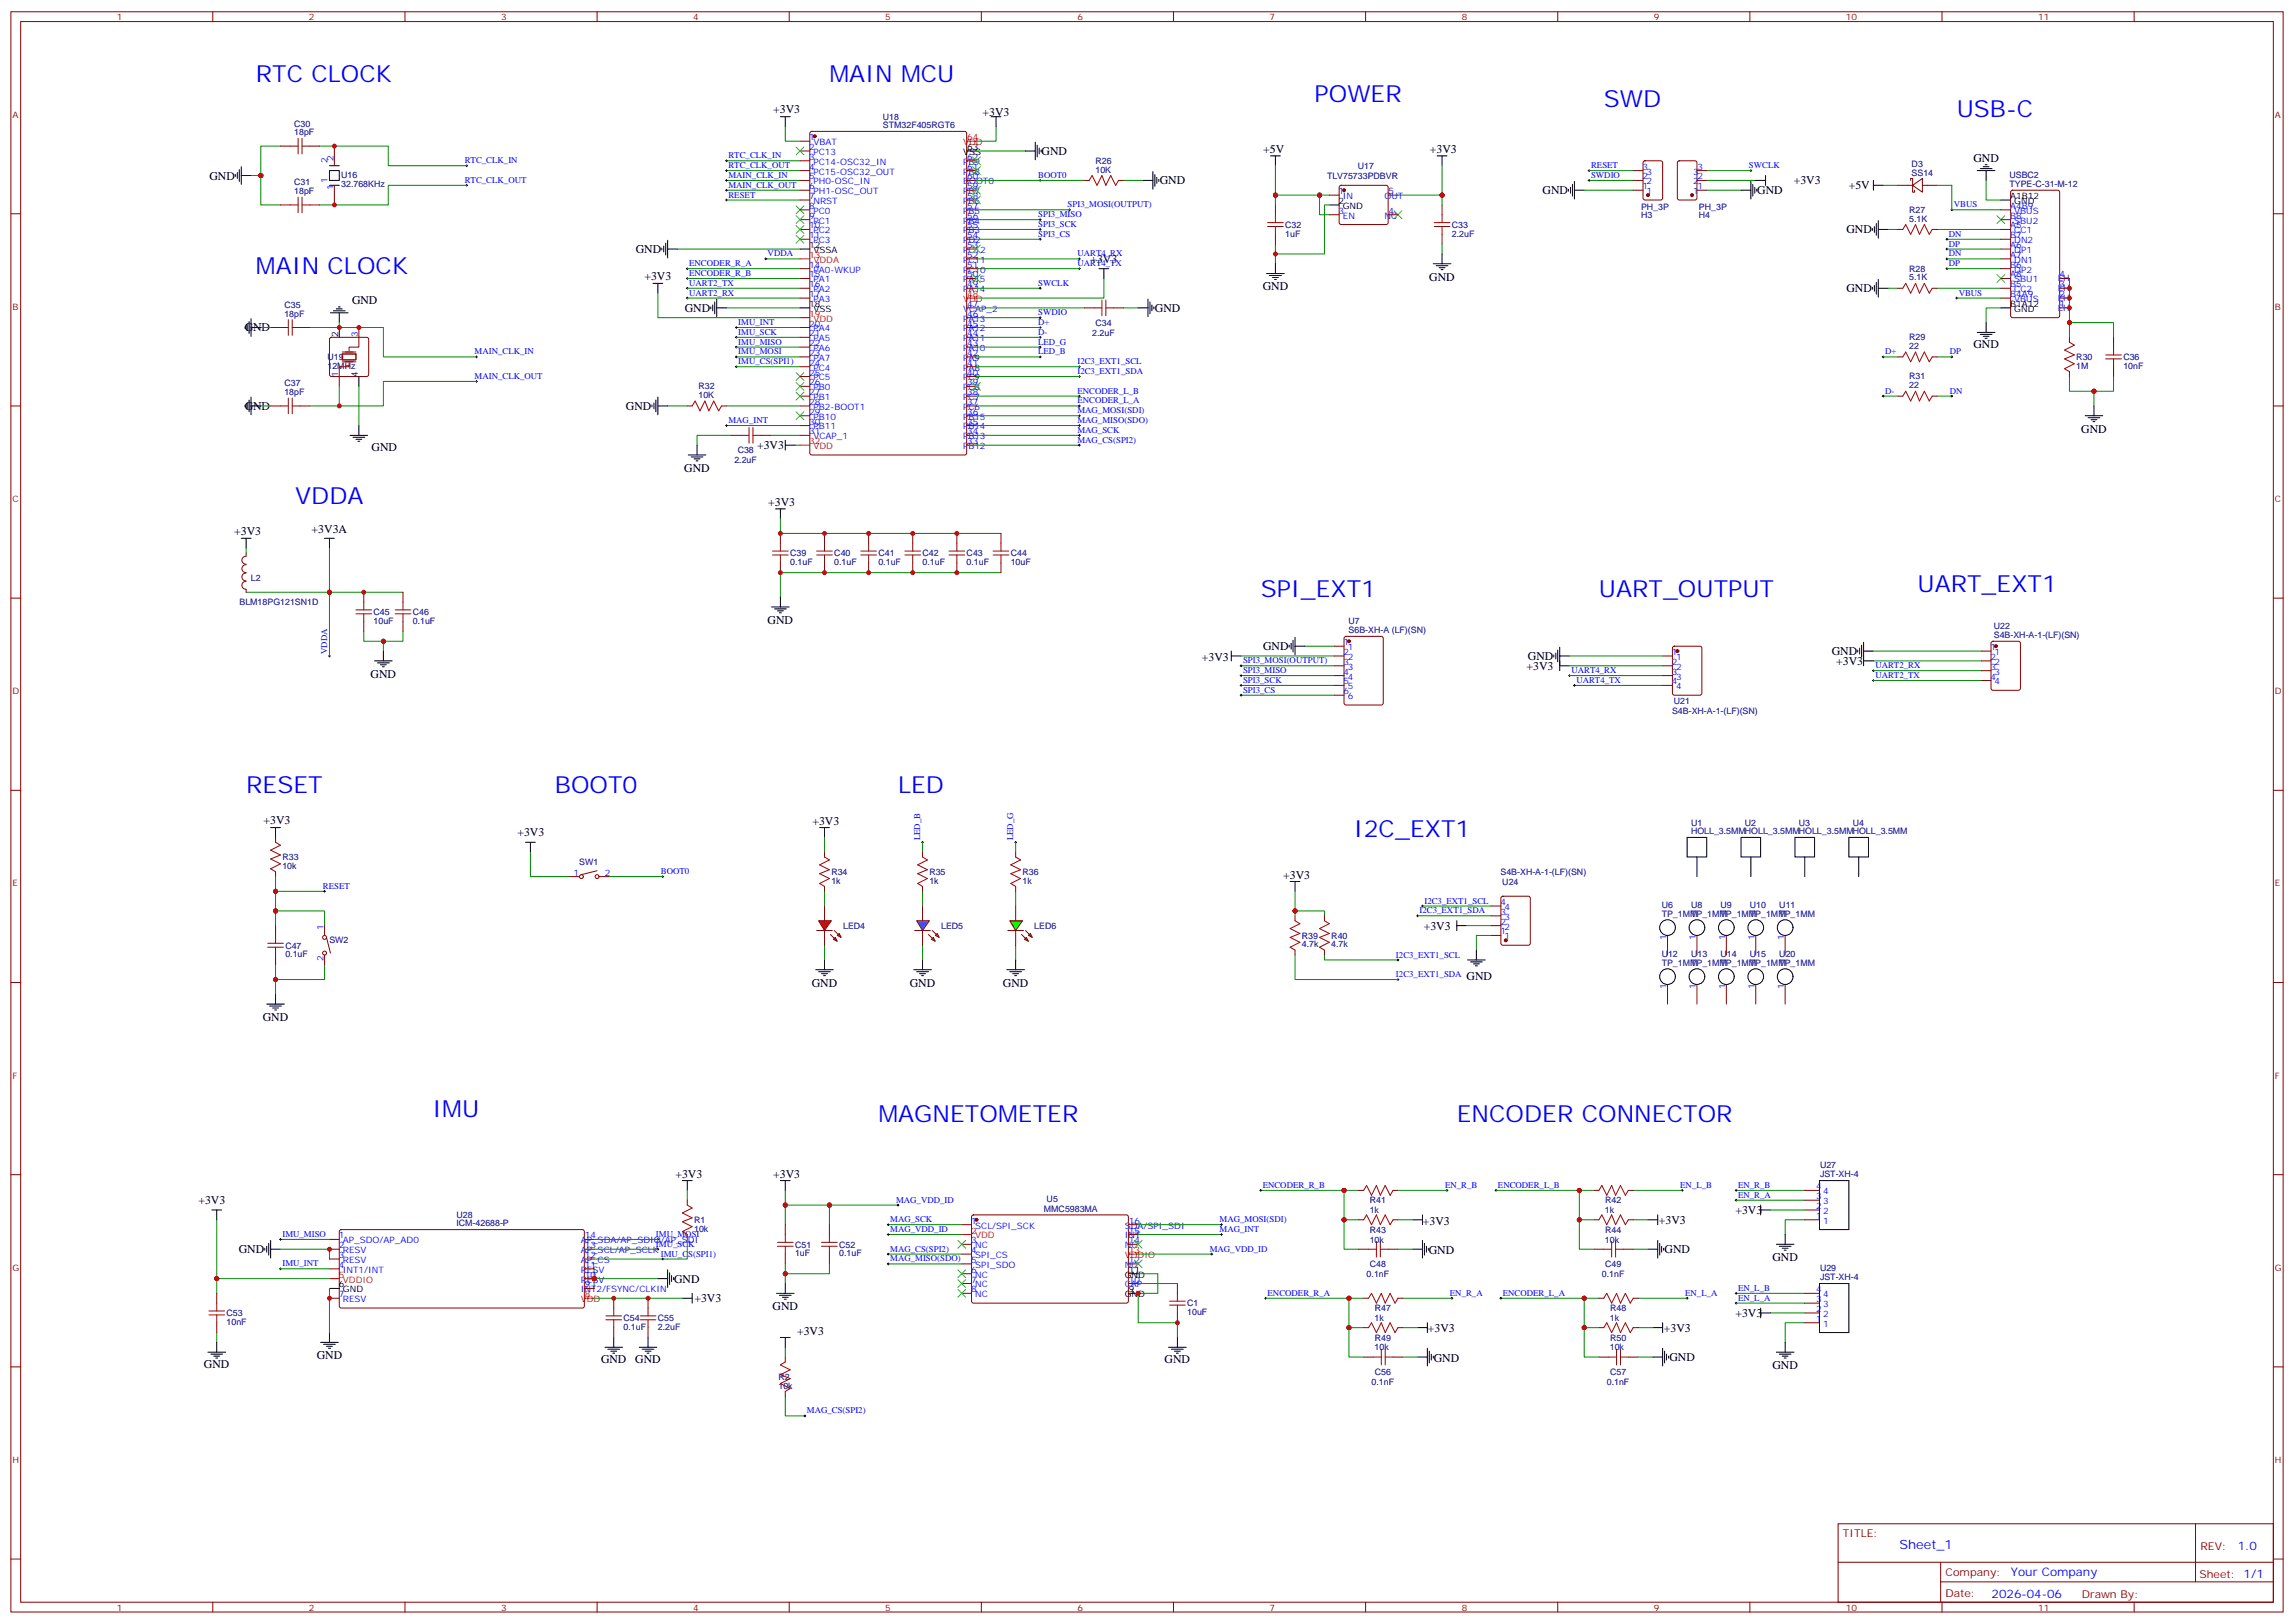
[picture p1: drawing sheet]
<svg xmlns="http://www.w3.org/2000/svg" width="826mm" height="584mm" viewBox="0 0 826 584" stroke-linecap="round" stroke-linejoin="round" font-family="sans-serif">
<defs><g id="words">
<g font-size="8.5" fill="#00f">
<text x="92.1" y="29.6">RTC CLOCK</text>
<text x="298.5" y="29.6">MAIN MCU</text>
<text x="473.1" y="36.7">POWER</text>
<text x="577.2" y="38.5">SWD</text>
<text x="704.2" y="42">USB-C</text>
<text x="92.1" y="98.4">MAIN CLOCK</text>
<text x="106.2" y="181.3">VDDA</text>
<text x="453.7" y="214.8">SPI_EXT1</text>
<text x="575.4" y="214.8">UART_OUTPUT</text>
<text x="690.1" y="213.1">UART_EXT1</text>
<text x="88.6" y="285.4">RESET</text>
<text x="199.7" y="285.4">BOOT0</text>
<text x="323.2" y="285.4">LED</text>
<text x="487.2" y="301.3">I2C_EXT1</text>
<text x="155.6" y="401.8">IMU</text>
<text x="316.1" y="403.6">MAGNETOMETER</text>
<text x="524.3" y="403.6">ENCODER CONNECTOR</text>
</g>
<text font-size="4.6" fill="#00f" x="683.6" y="557.2">Sheet_1</text>
<g font-size="4.2">
<text x="278.3" y="40.8">+3V3</text>
<text x="353.6" y="41.7">+3V3</text>
<text x="374.9" y="55.8">GND</text>
<text x="454.6" y="55">+5V</text>
<text x="514.6" y="55">+3V3</text>
<text x="710.2" y="58.2">GND</text>
<text x="75.4" y="64.6">GND</text>
<text x="417.4" y="66.3">GND</text>
<text x="555.1" y="69.9">GND</text>
<text x="632.4" y="69.9">GND</text>
<text x="645.5" y="66.4">+3V3</text>
<text x="665.3" y="68.1">+5V</text>
<text x="664.5" y="84">GND</text>
<text x="228.8" y="91">GND</text>
<text x="392.4" y="94.6">+3V3</text>
<text x="231.9" y="100.9">+3V3</text>
<text x="514.4" y="101">GND</text>
<text x="454.4" y="104.5">GND</text>
<text x="664.5" y="105.2">GND</text>
<text x="126.7" y="109.2">GND</text>
<text x="246.5" y="112.2">GND</text>
<text x="415.6" y="112.2">GND</text>
<text x="88.1" y="119.2">GND</text>
<text x="710.2" y="125.2">GND</text>
<text x="88.1" y="147.4">GND</text>
<text x="225.3" y="147.5">GND</text>
<text x="749" y="155.7">GND</text>
<text x="272.5" y="161.6">+3V3</text>
<text x="133.7" y="162.3">GND</text>
<text x="246.3" y="169.7">GND</text>
<text x="276.5" y="182">+3V3</text>
<text x="112.2" y="191.6">+3V3A</text>
<text x="84.3" y="192.6">+3V3</text>
<text x="276.3" y="224.5">GND</text>
<text x="454.6" y="233.9">GND</text>
<text x="432.5" y="237.8">+3V3</text>
<text x="549.8" y="237.4">GND</text>
<text x="659.2" y="235.7">GND</text>
<text x="660.8" y="239.2">+3V3</text>
<text x="133.4" y="243.9">GND</text>
<text x="549.4" y="240.9">+3V3</text>
<text x="94.8" y="296.6">+3V3</text>
<text x="292.4" y="296.7">+3V3</text>
<text x="186.2" y="300.9">+3V3</text>
<text x="461.8" y="316.1">+3V3</text>
<text x="512.4" y="334.5">+3V3</text>
<text x="527.8" y="352.4">GND</text>
<text x="292.1" y="355">GND</text>
<text x="327.4" y="355">GND</text>
<text x="360.9" y="355">GND</text>
<text x="94.6" y="367.2">GND</text>
<text x="243.1" y="423.7">+3V3</text>
<text x="278.3" y="423.7">+3V3</text>
<text x="71.4" y="433.2">+3V3</text>
<text x="624.5" y="436.8">+3V3</text>
<text x="512.1" y="440.6">+3V3</text>
<text x="597" y="440.3">+3V3</text>
<text x="85.9" y="450.9">GND</text>
<text x="514.2" y="451.2">GND</text>
<text x="599.1" y="450.9">GND</text>
<text x="637.9" y="453.7">GND</text>
<text x="242.6" y="461.5">GND</text>
<text x="249.9" y="468.5">+3V3</text>
<text x="278" y="471.4">GND</text>
<text x="624.6" y="473.8">+3V3</text>
<text x="513.9" y="479.4">+3V3</text>
<text x="598.8" y="479.1">+3V3</text>
<text x="286.9" y="480.1">+3V3</text>
<text x="114" y="489">GND</text>
<text x="216.3" y="490.4">GND</text>
<text x="228.6" y="490.4">GND</text>
<text x="419.1" y="490.4">GND</text>
<text x="516" y="490">GND</text>
<text x="600.8" y="489.7">GND</text>
<text x="73.4" y="492.1">GND</text>
<text x="637.9" y="492.6">GND</text>
</g>
<g font-size="4.2" fill="#00f">
<text x="805.3" y="557.5">1.0</text>
<text x="723.7" y="567">Your Company</text>
<text x="716.7" y="574.8">2026-04-06</text>
</g>
<g font-size="3.9" fill="#800">
<text x="663.3" y="552.8">TITLE:</text>
<text x="791.9" y="557.5">REV:</text>
<text x="700.2" y="567">Company:</text>
<text x="791.5" y="567.6">Sheet: 1/1</text>
<text x="700.2" y="574.7">Date:</text>
<text x="749.2" y="574.8">Drawn By: 김진섭</text>
</g>
<g font-size="3.2" fill="#800">
<text x="42" y="7.2">1</text>
<text x="111.2" y="7.2">2</text>
<text x="180.3" y="7.2">3</text>
<text x="249.4" y="7.2">4</text>
<text x="318.6" y="7.2">5</text>
<text x="387.7" y="7.2">6</text>
<text x="456.9" y="7.2">7</text>
<text x="526" y="7.2">8</text>
<text x="595.2" y="7.2">9</text>
<text x="664.3" y="7.2">10</text>
<text x="733.5" y="7.2">11</text>
<text x="4.4" y="42.3">A</text>
<text x="818.7" y="42.3">A</text>
<text x="4.4" y="111.5">B</text>
<text x="818.7" y="111.5">B</text>
<text x="4.4" y="180.6">C</text>
<text x="818.7" y="180.6">C</text>
<text x="4.4" y="249.8">D</text>
<text x="818.7" y="249.8">D</text>
<text x="4.4" y="318.9">E</text>
<text x="818.7" y="318.9">E</text>
<text x="4.4" y="388.1">F</text>
<text x="818.7" y="388.1">F</text>
<text x="4.4" y="457.2">G</text>
<text x="818.7" y="457.2">G</text>
<text x="4.4" y="526.3">H</text>
<text x="818.7" y="526.3">H</text>
<text x="42" y="579.4">1</text>
<text x="111.2" y="579.4">2</text>
<text x="180.3" y="579.4">3</text>
<text x="249.4" y="579.4">4</text>
<text x="318.6" y="579.4">5</text>
<text x="387.7" y="579.4">6</text>
<text x="456.9" y="579.4">7</text>
<text x="526" y="579.4">8</text>
<text x="595.2" y="579.4">9</text>
<text x="664.3" y="579.4">10</text>
<text x="733.5" y="579.4">11</text>
</g>
<g font-size="3.2" fill="#000080">
<text x="105.9" y="45.6">C30</text>
<text x="317.7" y="46.1">STM32F405RGT6</text>
<text x="317.7" y="43">U18</text>
<text x="105.9" y="48.7">18pF</text>
<text x="394.2" y="58.9">R26</text>
<text x="122.8" y="64.2">U16</text>
<text x="394.2" y="62.1">10K</text>
<text x="477.6" y="64.3">TLV75733PDBVR</text>
<text x="488.6" y="60.8">U17</text>
<text x="688" y="63.1">SS14</text>
<text x="688" y="60">D3</text>
<text x="723.2" y="64.2">USBC2</text>
<text x="105.9" y="69.8">18pF</text>
<text x="105.9" y="66.7">C31</text>
<text x="122.8" y="67.4">32.768KHz</text>
<text x="723.2" y="67.3">TYPE-C-31-M-12</text>
<text x="590.6" y="75.6">PH_3P</text>
<text x="611.4" y="75.6">PH_3P</text>
<text x="687" y="76.6">R27</text>
<text x="462.5" y="81.9">C32</text>
<text x="522.5" y="81.9">C33</text>
<text x="590.6" y="78.6">H3</text>
<text x="611.4" y="78.6">H4</text>
<text x="687" y="79.7">5.1K</text>
<text x="462.5" y="85.1">1uF</text>
<text x="522.5" y="85.1">2.2uF</text>
<text x="687" y="100.9">5.1K</text>
<text x="687" y="97.7">R28</text>
<text x="102.4" y="113.9">18pF</text>
<text x="102.4" y="110.8">C35</text>
<text x="394.2" y="117.2">C34</text>
<text x="393.1" y="120.8">2.2uF</text>
<text x="687" y="125.6">22</text>
<text x="687" y="122.4">R29</text>
<text x="117.9" y="129.5">U19</text>
<text x="747.2" y="129.6">R30</text>
<text x="764.2" y="129.6">C36</text>
<text x="117.9" y="132.8">12MHz</text>
<text x="687" y="136.5">R31</text>
<text x="747.2" y="132.7">1M</text>
<text x="764.2" y="132.7">10nF</text>
<text x="102.4" y="142.2">18pF</text>
<text x="102.4" y="139">C37</text>
<text x="251.4" y="143.2">10K</text>
<text x="251.4" y="140.1">R32</text>
<text x="687" y="139.7">22</text>
<text x="264.3" y="166.6">2.2uF</text>
<text x="265.5" y="163.1">C38</text>
<text x="284.4" y="203.3">0.1uF</text>
<text x="284.4" y="200.1">C39</text>
<text x="300.2" y="203.3">0.1uF</text>
<text x="300.2" y="200.1">C40</text>
<text x="316.1" y="203.3">0.1uF</text>
<text x="316.1" y="200.1">C41</text>
<text x="332" y="203.3">0.1uF</text>
<text x="332" y="200.1">C42</text>
<text x="347.9" y="203.3">0.1uF</text>
<text x="347.9" y="200.1">C43</text>
<text x="363.7" y="203.3">10uF</text>
<text x="363.7" y="200.1">C44</text>
<text x="90.3" y="208.9">L2</text>
<text x="86.2" y="217.7">BLM18PG121SN1D</text>
<text x="134.4" y="221.3">C45</text>
<text x="148.6" y="221.3">C46</text>
<text x="134.4" y="224.4">10uF</text>
<text x="148.6" y="224.4">0.1uF</text>
<text x="485.3" y="227.8">S6B-XH-A (LF)(SN)</text>
<text x="485.3" y="224.6">U7</text>
<text x="717.5" y="226.4">U22</text>
<text x="717.5" y="229.6">S4B-XH-A-1-(LF)(SN)</text>
<text x="601.7" y="256.7">S4B-XH-A-1-(LF)(SN)</text>
<text x="602.4" y="253.2">U21</text>
<text x="608.6" y="297.3">U1</text>
<text x="628" y="297.3">U2</text>
<text x="647.4" y="297.3">U3</text>
<text x="666.8" y="297.3">U4</text>
<text x="608.6" y="300.2">HOLL_3.5MMHOLL_3.5MMHOLL_3.5MMHOLL_3.5MM</text>
<text x="101.6" y="309.5">R33</text>
<text x="208.5" y="311.2">SW1</text>
<text x="101.6" y="312.6">10k</text>
<text x="299.2" y="317.9">1k</text>
<text x="299.2" y="314.8">R34</text>
<text x="334.5" y="317.9">1k</text>
<text x="334.5" y="314.8">R35</text>
<text x="368" y="317.9">1k</text>
<text x="368" y="314.8">R36</text>
<text x="540" y="314.8">S4B-XH-A-1-(LF)(SN)</text>
<text x="540.6" y="318.3">U24</text>
<text x="598" y="329.8">TP_1MM</text>
<text x="598" y="326.6">U6</text>
<text x="608.6" y="329.8">TP_1MM</text>
<text x="608.6" y="326.6">U8</text>
<text x="619.2" y="329.8">TP_1MM</text>
<text x="619.2" y="326.6">U9</text>
<text x="629.8" y="329.8">TP_1MM</text>
<text x="629.8" y="326.6">U10</text>
<text x="640.3" y="329.8">TP_1MM</text>
<text x="640.3" y="326.6">U11</text>
<text x="303.4" y="334.2">LED4</text>
<text x="338.7" y="334.2">LED5</text>
<text x="372.2" y="334.2">LED6</text>
<text x="102.7" y="341.3">C47</text>
<text x="118.5" y="339.4">SW2</text>
<text x="468.5" y="340.9">4.7k</text>
<text x="468.5" y="337.7">R39</text>
<text x="479.1" y="340.9">4.7k</text>
<text x="479.1" y="337.7">R40</text>
<text x="102.7" y="344.4">0.1uF</text>
<text x="598" y="347.5">TP_1MM</text>
<text x="598" y="344.3">U12</text>
<text x="608.6" y="347.5">TP_1MM</text>
<text x="608.6" y="344.3">U13</text>
<text x="619.2" y="347.5">TP_1MM</text>
<text x="619.2" y="344.3">U14</text>
<text x="629.8" y="347.5">TP_1MM</text>
<text x="629.8" y="344.3">U15</text>
<text x="640.3" y="347.5">TP_1MM</text>
<text x="640.3" y="344.3">U20</text>
<text x="655" y="423.5">JST-XH-4</text>
<text x="655" y="420.3">U27</text>
<text x="375.7" y="436">MMC5983MA</text>
<text x="376.7" y="432.6">U5</text>
<text x="492.9" y="436.4">1k</text>
<text x="493" y="432.9">R41</text>
<text x="577.6" y="436.4">1k</text>
<text x="577.7" y="432.9">R42</text>
<text x="164.3" y="441.2">ICM-42688-P</text>
<text x="164.3" y="438.3">U28</text>
<text x="249.8" y="443.2">10k</text>
<text x="249.8" y="440">R1</text>
<text x="493" y="443.5">R43</text>
<text x="577.7" y="443.5">R44</text>
<text x="286.1" y="448.8">C51</text>
<text x="302" y="448.8">C52</text>
<text x="492.9" y="447">10k</text>
<text x="577.6" y="447">10k</text>
<text x="286.1" y="452">1uF</text>
<text x="302" y="452">0.1uF</text>
<text x="493" y="455.9">C48</text>
<text x="577.7" y="455.9">C49</text>
<text x="491.8" y="459.4">0.1nF</text>
<text x="576.5" y="459.4">0.1nF</text>
<text x="655" y="460.6">JST-XH-4</text>
<text x="655" y="457.4">U29</text>
<text x="81.5" y="473.5">C53</text>
<text x="427.2" y="473.1">10uF</text>
<text x="427.2" y="470">C1</text>
<text x="494.8" y="471.7">R47</text>
<text x="579.5" y="471.7">R48</text>
<text x="81.5" y="476.7">10nF</text>
<text x="224.4" y="478.4">0.1uF</text>
<text x="224.4" y="475.3">C54</text>
<text x="236.7" y="478.4">2.2uF</text>
<text x="236.7" y="475.3">C55</text>
<text x="494.7" y="475.2">1k</text>
<text x="579.3" y="475.2">1k</text>
<text x="494.7" y="485.8">10k</text>
<text x="494.8" y="482.3">R49</text>
<text x="579.3" y="485.8">10k</text>
<text x="579.5" y="482.3">R50</text>
<text x="280.1" y="496.5">R2</text>
<text x="494.8" y="494.7">C56</text>
<text x="579.5" y="494.7">C57</text>
<text x="280.1" y="499.6">10k</text>
<text x="493.6" y="498.2">0.1nF</text>
<text x="578.3" y="498.2">0.1nF</text>
</g>
<g font-size="3.2" fill="#00f">
<text x="291.3" y="50.4">1</text>
<text x="291.3" y="54">2</text>
<text x="292.7" y="52.2">VBAT</text>
<text x="117.9" y="58.6" transform="rotate(-90 117.9 58.6)">2</text>
<text x="120" y="57.9" transform="rotate(-90 120 57.9)">2</text>
<text x="167.3" y="58.7">RTC_CLK_IN</text>
<text x="262.1" y="57">RTC_CLK_IN</text>
<text x="291.3" y="57.5">3</text>
<text x="292.7" y="55.7">PC13</text>
<text x="292.7" y="59.3">PC14-OSC32_IN</text>
<text x="346.6" y="59.3">PB9</text>
<text x="348.1" y="57.5">62</text>
<text x="117.9" y="66" transform="rotate(-90 117.9 66)">1</text>
<text x="167.3" y="65.8">RTC_CLK_OUT</text>
<text x="262.1" y="64">MAIN_CLK_IN</text>
<text x="262.1" y="60.5">RTC_CLK_OUT</text>
<text x="291.3" y="61">4</text>
<text x="291.3" y="64.6">5</text>
<text x="292.7" y="62.8">PC15-OSC32_OUT</text>
<text x="346.6" y="62.8">PB8</text>
<text x="348.1" y="64.6">60</text>
<text x="348.1" y="61">61</text>
<text x="373.6" y="64">BOOT0</text>
<text x="572.6" y="60.5">RESET</text>
<text x="572.6" y="64">SWDIO</text>
<text x="591.1" y="64.6">2</text>
<text x="591.1" y="61">3</text>
<text x="592.6" y="62.8">3</text>
<text x="609.4" y="62.8">3</text>
<text x="610.9" y="64.6">2</text>
<text x="610.9" y="61">3</text>
<text x="629.4" y="60.5">SWCLK</text>
<text x="120" y="68.4" transform="rotate(-90 120 68.4)">1</text>
<text x="262.1" y="71.1">RESET</text>
<text x="262.1" y="67.6">MAIN_CLK_OUT</text>
<text x="291.3" y="68.1">6</text>
<text x="291.3" y="71.6">7</text>
<text x="292.7" y="66.3">PH0-OSC_IN</text>
<text x="292.7" y="69.8">PH1-OSC_OUT</text>
<text x="346.6" y="69.8">PB7</text>
<text x="346.6" y="66.3">BOOT0</text>
<text x="348.1" y="71.6">58</text>
<text x="348.1" y="68.1">59</text>
<text x="481.8" y="69.8">1</text>
<text x="483.2" y="71.6">IN</text>
<text x="498.3" y="71.6">OUT</text>
<text x="499.7" y="69.8">5</text>
<text x="591.1" y="68.1">1</text>
<text x="592.6" y="69.8">1</text>
<text x="592.6" y="66.3">2</text>
<text x="609.4" y="69.8">1</text>
<text x="609.4" y="66.3">2</text>
<text x="610.9" y="68.1">1</text>
<text x="291.3" y="75.1">8</text>
<text x="292.7" y="73.4">NRST</text>
<text x="292.7" y="76.9">PC0</text>
<text x="346.6" y="76.9">PB5</text>
<text x="346.6" y="73.4">PB6</text>
<text x="348.1" y="75.1">57</text>
<text x="384.2" y="74.6">SPI3_MOSI(OUTPUT)</text>
<text x="481.8" y="76.9">3</text>
<text x="499.7" y="76.9">4</text>
<text x="703.1" y="74.6">VBUS</text>
<text x="723.4" y="75.1">A4B9</text>
<text x="724.9" y="76.9">VBUS</text>
<text x="291.3" y="78.7">9</text>
<text x="291.3" y="82.2">10</text>
<text x="292.7" y="80.4">PC1</text>
<text x="292.7" y="84">PC2</text>
<text x="346.6" y="84">PB3</text>
<text x="346.6" y="80.4">PB4</text>
<text x="348.1" y="82.2">55</text>
<text x="348.1" y="78.7">56</text>
<text x="373.6" y="78.1">SPI3_MISO</text>
<text x="373.6" y="81.7">SPI3_SCK</text>
<text x="483.2" y="78.7">EN</text>
<text x="498.3" y="78.7">NC</text>
<text x="723.4" y="78.7">B8</text>
<text x="723.4" y="82.2">A5</text>
<text x="724.9" y="80.4">SBU2</text>
<text x="724.9" y="84">CC1</text>
<text x="291.3" y="85.7">11</text>
<text x="292.7" y="87.5">PC3</text>
<text x="346.6" y="87.5">PD2</text>
<text x="348.1" y="89.3">53</text>
<text x="348.1" y="85.7">54</text>
<text x="373.6" y="85.2">SPI3_CS</text>
<text x="701.4" y="85.2">DN</text>
<text x="701.4" y="88.7">DP</text>
<text x="723.4" y="85.7">B7</text>
<text x="723.4" y="89.3">A6</text>
<text x="724.9" y="87.5">DN2</text>
<text x="248" y="95.8">ENCODER_R_A</text>
<text x="276.3" y="92.3">VDDA</text>
<text x="346.6" y="94.5">PC11</text>
<text x="346.6" y="91">PC12</text>
<text x="348.1" y="92.8">52</text>
<text x="387.7" y="95.8">UART4_TX</text>
<text x="387.7" y="92.3">UART4_RX</text>
<text x="701.4" y="92.3">DN</text>
<text x="701.4" y="95.8">DP</text>
<text x="723.4" y="92.8">A7</text>
<text x="724.9" y="91">DP1</text>
<text x="724.9" y="94.5">DN1</text>
<text x="248" y="99.3">ENCODER_R_B</text>
<text x="291.3" y="96.3">14</text>
<text x="291.3" y="99.8">15</text>
<text x="292.7" y="98.1">PA0-WKUP</text>
<text x="292.7" y="101.6">PA1</text>
<text x="346.6" y="101.6">PA15</text>
<text x="346.6" y="98.1">PC10</text>
<text x="348.1" y="99.8">50</text>
<text x="348.1" y="96.3">51</text>
<text x="723.4" y="96.3">B6</text>
<text x="723.4" y="99.8">A8</text>
<text x="724.9" y="98.1">DP2</text>
<text x="724.9" y="101.6">SBU1</text>
<text x="740.5" y="101.2">EH</text>
<text x="741.2" y="99.8">4</text>
<text x="248" y="102.8">UART2_TX</text>
<text x="248" y="106.4">UART2_RX</text>
<text x="291.3" y="103.4">16</text>
<text x="291.3" y="106.9">17</text>
<text x="292.7" y="105.1">PA2</text>
<text x="346.6" y="105.1">PA14</text>
<text x="348.1" y="103.4">49</text>
<text x="373.6" y="102.8">SWCLK</text>
<text x="704.9" y="106.4">VBUS</text>
<text x="723.4" y="103.4">B5</text>
<text x="723.4" y="106.9">B4A9</text>
<text x="724.9" y="105.1">CC2</text>
<text x="740.5" y="104.8">EH</text>
<text x="741.2" y="103.4">3</text>
<text x="741.2" y="106.9">2</text>
<text x="292.7" y="108.7">PA3</text>
<text x="346.6" y="112.2">VCAP_2</text>
<text x="348.1" y="113.9">46</text>
<text x="348.1" y="110.4">47</text>
<text x="373.6" y="113.4">SWDIO</text>
<text x="724.9" y="108.7">VBUS</text>
<text x="740.5" y="108.3">EH</text>
<text x="740.5" y="111.8">EH</text>
<text x="741.2" y="110.4">1</text>
<text x="265.7" y="116.9">IMU_INT</text>
<text x="291.3" y="117.5">20</text>
<text x="292.7" y="119.2">PA4</text>
<text x="346.6" y="119.2">PA12</text>
<text x="346.6" y="115.7">PA13</text>
<text x="348.1" y="117.5">45</text>
<text x="373.6" y="116.9">D+</text>
<text x="128.8" y="121.4" transform="rotate(-90 128.8 121.4)">3</text>
<text x="265.7" y="124">IMU_MISO</text>
<text x="265.7" y="120.5">IMU_SCK</text>
<text x="291.3" y="121">21</text>
<text x="291.3" y="124.5">22</text>
<text x="292.7" y="122.8">PA5</text>
<text x="346.6" y="122.8">PA11</text>
<text x="348.1" y="124.5">43</text>
<text x="348.1" y="121">44</text>
<text x="373.6" y="120.5">D-</text>
<text x="373.6" y="124">LED_G</text>
<text x="170.8" y="127.5">MAIN_CLK_IN</text>
<text x="265.7" y="131.1">IMU_CS(SPI1)</text>
<text x="265.7" y="127.5">IMU_MOSI</text>
<text x="291.3" y="128.1">23</text>
<text x="291.3" y="131.6">24</text>
<text x="292.7" y="126.3">PA6</text>
<text x="292.7" y="129.8">PA7</text>
<text x="346.6" y="129.8">PA9</text>
<text x="346.6" y="126.3">PA10</text>
<text x="348.1" y="131.6">41</text>
<text x="348.1" y="128.1">42</text>
<text x="373.6" y="127.5">LED_B</text>
<text x="387.7" y="131.1">I2C3_EXT1_SCL</text>
<text x="678.4" y="127.5">D+</text>
<text x="701.7" y="127.5">DP</text>
<text x="121.7" y="135.5" transform="rotate(-90 121.7 135.5)">1</text>
<text x="170.8" y="136.3">MAIN_CLK_OUT</text>
<text x="291.3" y="135.1">25</text>
<text x="292.7" y="133.3">PC4</text>
<text x="292.7" y="136.9">PC5</text>
<text x="346.6" y="136.9">PC9</text>
<text x="346.6" y="133.3">PA8</text>
<text x="348.1" y="135.1">40</text>
<text x="387.7" y="134.6">I2C3_EXT1_SDA</text>
<text x="291.3" y="138.6">26</text>
<text x="291.3" y="142.2">27</text>
<text x="292.7" y="140.4">PB0</text>
<text x="292.7" y="143.9">PB1</text>
<text x="346.6" y="143.9">PC7</text>
<text x="346.6" y="140.4">PC8</text>
<text x="348.1" y="142.2">38</text>
<text x="348.1" y="138.6">39</text>
<text x="387.7" y="141.6">ENCODER_L_B</text>
<text x="678.4" y="141.6">D-</text>
<text x="701.7" y="141.6">DN</text>
<text x="291.3" y="145.7">28</text>
<text x="291.3" y="149.2">29</text>
<text x="292.7" y="147.5">PB2-BOOT1</text>
<text x="346.6" y="147.5">PC6</text>
<text x="348.1" y="149.2">36</text>
<text x="348.1" y="145.7">37</text>
<text x="387.7" y="145.2">ENCODER_L_A</text>
<text x="387.7" y="148.7">MAG_MOSI(SDI)</text>
<text x="262.1" y="152.2">MAG_INT</text>
<text x="291.3" y="152.8">30</text>
<text x="292.7" y="151">PB10</text>
<text x="292.7" y="154.5">PB11</text>
<text x="346.6" y="154.5">PB14</text>
<text x="346.6" y="151">PB15</text>
<text x="348.1" y="152.8">35</text>
<text x="387.7" y="152.2">MAG_MISO(SDO)</text>
<text x="387.7" y="155.8">MAG_SCK</text>
<text x="291.3" y="156.3">31</text>
<text x="292.7" y="158">VCAP_1</text>
<text x="346.6" y="161.6">PB12</text>
<text x="346.6" y="158">PB13</text>
<text x="348.1" y="159.8">33</text>
<text x="348.1" y="156.3">34</text>
<text x="387.7" y="159.3">MAG_CS(SPI2)</text>
<text x="483.5" y="232.1">1</text>
<text x="485" y="233.9">1</text>
<text x="716.4" y="233.9">1</text>
<text x="117.7" y="235.3" transform="rotate(-90 117.7 235.3)">VDDA</text>
<text x="447.4" y="238.7">SPI3_MOSI(OUTPUT)</text>
<text x="483.5" y="235.7">2</text>
<text x="483.5" y="239.2">3</text>
<text x="485" y="237.4">2</text>
<text x="601.7" y="235.7">1</text>
<text x="601.7" y="239.2">2</text>
<text x="603.2" y="237.4">1</text>
<text x="716.4" y="237.4">2</text>
<text x="717.8" y="235.7">1</text>
<text x="717.8" y="239.2">2</text>
<text x="447.4" y="242.2">SPI3_MISO</text>
<text x="447.4" y="245.7">SPI3_SCK</text>
<text x="483.5" y="242.7">4</text>
<text x="485" y="240.9">3</text>
<text x="485" y="244.5">4</text>
<text x="565.5" y="242.2">UART4_RX</text>
<text x="567.3" y="245.7">UART4_TX</text>
<text x="601.7" y="242.7">3</text>
<text x="603.2" y="240.9">2</text>
<text x="603.2" y="244.5">3</text>
<text x="674.9" y="240.4">UART2_RX</text>
<text x="674.9" y="243.9">UART2_TX</text>
<text x="716.4" y="240.9">3</text>
<text x="716.4" y="244.5">4</text>
<text x="717.8" y="242.7">3</text>
<text x="447.4" y="249.2">SPI3_CS</text>
<text x="483.5" y="246.2">5</text>
<text x="483.5" y="249.8">6</text>
<text x="485" y="248">5</text>
<text x="485" y="251.5">6</text>
<text x="601.7" y="246.2">4</text>
<text x="603.2" y="248">4</text>
<text x="717.8" y="246.2">4</text>
<text x="331.1" y="302.3" transform="rotate(-90 331.1 302.3)">LED_B</text>
<text x="364.6" y="302.3" transform="rotate(-90 364.6 302.3)">LED_G</text>
<text x="206.4" y="315">1</text>
<text x="217.7" y="315">2</text>
<text x="237.8" y="314.5">BOOT0</text>
<text x="116.2" y="319.9">RESET</text>
<text x="510.9" y="328.6">I2C3_EXT1_SDA</text>
<text x="512.6" y="325.1">I2C3_EXT1_SCL</text>
<text x="540" y="329.1">3</text>
<text x="540" y="325.6">4</text>
<text x="541.4" y="327.4">4</text>
<text x="116.5" y="334.4" transform="rotate(-90 116.5 334.4)">1</text>
<text x="540" y="332.7">2</text>
<text x="541.4" y="334.4">2</text>
<text x="541.4" y="330.9">3</text>
<text x="540" y="336.2">1</text>
<text x="541.4" y="338">1</text>
<text x="599.8" y="338.3" transform="rotate(-90 599.8 338.3)">1</text>
<text x="610.3" y="338.3" transform="rotate(-90 610.3 338.3)">1</text>
<text x="620.9" y="338.3" transform="rotate(-90 620.9 338.3)">1</text>
<text x="631.5" y="338.3" transform="rotate(-90 631.5 338.3)">1</text>
<text x="642.1" y="338.3" transform="rotate(-90 642.1 338.3)">1</text>
<text x="116.5" y="345.7" transform="rotate(-90 116.5 345.7)">2</text>
<text x="502.4" y="344.5">I2C3_EXT1_SCL</text>
<text x="502.4" y="351.5">I2C3_EXT1_SDA</text>
<text x="599.8" y="356" transform="rotate(-90 599.8 356)">1</text>
<text x="610.3" y="356" transform="rotate(-90 610.3 356)">1</text>
<text x="620.9" y="356" transform="rotate(-90 620.9 356)">1</text>
<text x="631.5" y="356" transform="rotate(-90 631.5 356)">1</text>
<text x="642.1" y="356" transform="rotate(-90 642.1 356)">1</text>
<text x="454.4" y="427.4">ENCODER_R_B</text>
<text x="520" y="427.4">EN_R_B</text>
<text x="539.1" y="427.4">ENCODER_L_B</text>
<text x="604.7" y="427.4">EN_L_B</text>
<text x="625.5" y="430.9">EN_R_A</text>
<text x="625.5" y="427.4">EN_R_B</text>
<text x="653.6" y="431.4">3</text>
<text x="653.6" y="427.9">4</text>
<text x="656.1" y="429.7">4</text>
<text x="322.5" y="432.7">MAG_VDD_ID</text>
<text x="653.6" y="435">2</text>
<text x="656.1" y="436.7">2</text>
<text x="656.1" y="433.2">3</text>
<text x="320.4" y="443.3">MAG_VDD_ID</text>
<text x="320.4" y="439.7">MAG_SCK</text>
<text x="349.5" y="440.3">1</text>
<text x="350.9" y="442">SCL/SPI_SCK</text>
<text x="404.8" y="442">SDA/SPI_SDI</text>
<text x="406.3" y="443.8">15</text>
<text x="406.3" y="440.3">16</text>
<text x="438.9" y="439.7">MAG_MOSI(SDI)</text>
<text x="438.9" y="443.3">MAG_INT</text>
<text x="653.6" y="438.5">1</text>
<text x="656.1" y="440.3">1</text>
<text x="101.6" y="445">IMU_MISO</text>
<text x="121.9" y="445.6">1</text>
<text x="121.9" y="449.1">2</text>
<text x="123.4" y="447.3">AP_SDO/AP_AD0</text>
<text x="209" y="447.3">AP_SDA/AP_SDIO/AP_SDI</text>
<text x="210.5" y="449.1">13</text>
<text x="210.5" y="445.6">14</text>
<text x="236" y="445">IMU_MOSI</text>
<text x="236" y="448.6">IMU_SCK</text>
<text x="349.5" y="447.3">3</text>
<text x="350.9" y="449.1">NC</text>
<text x="404.8" y="449.1">NC</text>
<text x="404.8" y="445.6">INT</text>
<text x="406.3" y="447.3">14</text>
<text x="101.6" y="455.6">IMU_INT</text>
<text x="121.9" y="452.6">3</text>
<text x="123.4" y="450.8">RESV</text>
<text x="123.4" y="454.4">RESV</text>
<text x="209" y="454.4">AP_CS</text>
<text x="209" y="450.8">AP_SCL/AP_SCLK</text>
<text x="210.5" y="452.6">12</text>
<text x="237.8" y="452.1">IMU_CS(SPI1)</text>
<text x="320.4" y="450.3">MAG_CS(SPI2)</text>
<text x="320.4" y="453.8">MAG_MISO(SDO)</text>
<text x="349.5" y="450.8">4</text>
<text x="349.5" y="454.4">5</text>
<text x="350.9" y="452.6">SPI_CS</text>
<text x="406.3" y="454.4">12</text>
<text x="435.4" y="450.3">MAG_VDD_ID</text>
<text x="121.9" y="456.1">4</text>
<text x="123.4" y="457.9">INT1/INT</text>
<text x="209" y="461.4">RESV</text>
<text x="209" y="457.9">RESV</text>
<text x="210.5" y="459.7">10</text>
<text x="210.5" y="456.1">11</text>
<text x="349.5" y="457.9">6</text>
<text x="349.5" y="461.4">7</text>
<text x="350.9" y="456.1">SPI_SDO</text>
<text x="350.9" y="459.7">NC</text>
<text x="404.8" y="456.1">NC</text>
<text x="406.3" y="461.4">10</text>
<text x="121.9" y="466.7">7</text>
<text x="209" y="465">INT2/FSYNC/CLKIN</text>
<text x="210.5" y="463.2">9</text>
<text x="349.5" y="465">8</text>
<text x="350.9" y="463.2">NC</text>
<text x="350.9" y="466.7">NC</text>
<text x="404.8" y="463.2">CAP</text>
<text x="456.2" y="466.2">ENCODER_R_A</text>
<text x="521.8" y="466.2">EN_R_A</text>
<text x="540.8" y="466.2">ENCODER_L_A</text>
<text x="606.5" y="466.2">EN_L_A</text>
<text x="625.5" y="468">EN_L_A</text>
<text x="625.5" y="464.4">EN_L_B</text>
<text x="653.6" y="465">4</text>
<text x="656.1" y="466.7">4</text>
<text x="123.4" y="468.5">RESV</text>
<text x="653.6" y="472">2</text>
<text x="653.6" y="468.5">3</text>
<text x="656.1" y="473.8">2</text>
<text x="656.1" y="470.3">3</text>
<text x="653.6" y="475.5">1</text>
<text x="656.1" y="477.3">1</text>
<text x="290.4" y="508.5">MAG_CS(SPI2)</text>
</g>
<g font-size="3.2" fill="#f00">
<text x="346.6" y="52.2">VDD</text>
<text x="348.1" y="50.4">64</text>
<text x="291.3" y="92.8">13</text>
<text x="292.7" y="94.5">VDDA</text>
<text x="348.1" y="106.9">48</text>
<text x="291.3" y="113.9">19</text>
<text x="346.6" y="108.7">VDD</text>
<text x="292.7" y="115.7">VDD</text>
<text x="291.3" y="159.8">32</text>
<text x="292.7" y="161.6">VDD</text>
<text x="349.5" y="443.8">2</text>
<text x="350.9" y="445.6">VDD</text>
<text x="404.8" y="452.6">VDDIO</text>
<text x="406.3" y="450.8">13</text>
<text x="121.9" y="459.7">5</text>
<text x="123.4" y="461.4">VDDIO</text>
<text x="210.5" y="466.7">8</text>
<text x="209" y="468.5">VDD</text>
</g>
<g font-size="3.2">
<text x="348.1" y="54">63</text>
<text x="346.6" y="55.7">VSS</text>
<text x="723.4" y="71.6">A1B12</text>
<text x="481.8" y="73.4">2</text>
<text x="483.2" y="75.1">GND</text>
<text x="724.9" y="73.4">GND</text>
<text x="291.3" y="89.3">12</text>
<text x="292.7" y="91">VSSA</text>
<text x="291.3" y="110.4">18</text>
<text x="292.7" y="112.2">VSS</text>
<text x="723.4" y="110.4">B1A12</text>
<text x="724.9" y="112.2">GND</text>
<text x="121.7" y="121.4" transform="rotate(-90 121.7 121.4)">2</text>
<text x="128.8" y="135.5" transform="rotate(-90 128.8 135.5)">4</text>
<text x="404.8" y="459.7">GND</text>
<text x="406.3" y="457.9">11</text>
<text x="121.9" y="463.2">6</text>
<text x="123.4" y="465">GND</text>
<text x="404.8" y="466.7">GND</text>
<text x="406.3" y="465">9</text>
</g>
</g></defs>
<g fill="none" stroke="#870000" stroke-width=".36">
<path d="M3.9 4.2h817.8v575.8h-817.8zM7.4 7.8h810.7v568.6h-810.7zM76.6 4.2v3.6M145.7 4.2v3.6M214.9 4.2v3.6M284 4.2v3.6M353.2 4.2v3.6M422.3 4.2v3.6M491.5 4.2v3.6M560.6 4.2v3.6M629.7 4.2v3.6M698.9 4.2v3.6"/>
<path d="M768 4.2v3.6M287.9 50.8h3.5M287.9 54.3h3.5M287.9 57.9h3.5M291.7 47.5l.4-.2h55.1l.6 .4 .1 115.3-.5 .6-55.3 .1-.6-.5-.1-115.2zM347.9 57.9h3.5M3.9 76.9h3.5M287.9 61.4h3.5M287.9 64.9h3.5M287.9 68.4h3.5M287.9 72h3.5M287.9 75.5h3.5"/>
<path d="M287.9 79h3.5M347.9 61.4h3.5M347.9 64.9h3.5M347.9 68.4h3.5M347.9 72h3.5M347.9 75.5h3.5M347.9 79h3.5M683 66.7h5.3M687.6 64.9v-.7h.7v4.9h.7v-.7M688.3 66.7l3.5-2.5v4.9zM691.8 66.7h5.3M818.1 76.9h3.6"/>
<path d="M287.9 82.5h3.5M287.9 86.1h3.5M287.9 96.7h3.5M347.9 82.5h3.5M347.9 86.1h3.5M347.9 96.7h3.5M347.9 93.1h3.5M347.9 89.6h3.5M287.9 100.2h3.5M287.9 103.7h3.5M287.9 107.2h3.5M287.9 117.8h3.5"/>
<path d="M347.9 100.2h3.5M347.9 103.7h3.5M347.9 117.8h3.5M347.9 114.3h3.5M347.9 110.8h3.5M287.9 121.4h3.5M287.9 124.9h3.5M287.9 128.4h3.5M287.9 131.9h3.5M287.9 135.5h3.5M287.9 139h3.5M347.9 121.4h3.5"/>
<path d="M347.9 124.9h3.5M347.9 128.4h3.5M347.9 131.9h3.5M347.9 135.5h3.5M347.9 139h3.5M3.9 146h3.5M287.9 146h3.5M287.9 142.5h3.5M287.9 149.6h3.5M287.9 153.1h3.5M287.9 156.6h3.5M347.9 146h3.5"/>
<path d="M347.9 142.5h3.5M347.9 149.6h3.5M347.9 153.1h3.5M347.9 156.6h3.5M818.1 146h3.6M347.9 160.2h3.5M3.9 215.2h3.5M818.1 215.2h3.6M3.9 284.3h3.5M818.1 284.3h3.6M365.5 326v5.3M365.5 334.8v5.3"/>
<path d="M3.9 353.5h3.5M818.1 353.5h3.6M3.9 422.6h3.5M818.1 422.6h3.6M3.9 491.8h3.5M818.1 491.8h3.6M661.5 548.2h156.6v28.2h-156.6zM790.1 548.2v20.9M3.9 560.9h3.5M76.6 576.4v3.6M145.7 576.4v3.6M214.9 576.4v3.6"/>
<path d="M284 576.4v3.6M353.2 576.4v3.6M422.3 576.4v3.6M491.5 576.4v3.6M560.6 576.4v3.6M629.7 576.4v3.6M661.5 562.1h156.5M698.4 569.1h119.6M698.4 562.1v14.1M698.9 576.4v3.6M768 576.4v3.6M818.1 560.9h3.6"/>
</g>
<g fill="none" stroke="#000" stroke-width=".36">
<path d="M280.8 42h3.6M282.6 42v3.5M347.9 54.3h3.5M369 54.3h3.6M372.6 51.2v6.3M373.3 52.2v4.2M374 53.3v2.1M374.7 54v.7M713.7 60h2.1M714.4 59.3h.7M374 64.9h.7M374.3 64.6v.7"/>
<path d="M564.5 68.1v.7M565.2 67.4v2.1M565.9 66.3v4.3M566.6 65.3v6.3M566.6 68.4h3.5M571.5 61.4h.7M571.9 61v.7M629.7 61.4h.7M630.1 61v.7M631.9 64.9h3.5M635.4 63.1v3.6M674.2 66.7h3.5"/>
<path d="M674.2 64.9v3.5M702.1 75.5h.7M702.4 75.1v.7M711.6 61.4h6.3M712.6 60.7h4.3M714.8 61.4v3.5M287.9 89.6h3.5M388.1 96.7h.7M388.1 93.1h.7M388.4 92.8v.7M388.4 96.3v.7M255.8 110.4v.7"/>
<path d="M256.5 109.7v2.1M257.2 108.7v4.2M257.9 110.8h3.5M257.9 107.6v6.3M264.6 117.8h.7M265 117.5v.7M287.9 110.8h3.5M703.8 107.2h.7M704.2 106.9v.7M711.6 119.6h6.3M714.8 116.1v3.5M264.6 131.9h.7"/>
<path d="M265 131.6v.7M712.6 120.3h4.3M713.7 121h2.1M714.4 121.7h.7M277.7 218.4h6.3M278.7 219.1h4.3M279.8 219.8h2.1M280.8 214.8v3.6M280.5 220.5h.7M443.1 236h3.6M443.1 234.2v3.6M559.2 235.7v.7"/>
<path d="M559.9 234.9v2.2M560.6 233.9v4.2M561.3 236h3.5M561.3 232.8v6.4M566.2 246.6h.7M566.6 246.2v.7M189.1 303h3.6M190.9 303v3.6M238.2 315.4h.7M238.5 315v.7M365.2 303h.7M365.5 302.7v.7"/>
<path d="M362.3 348.9h6.4M363.4 349.6h4.2M364.5 350.3h2.1M365.2 351h.7M365.5 345.4v3.5"/>
</g>
<g fill="none" stroke="#008700" stroke-width=".36">
<path d="M282.6 45.5v5.3h5.3M351.4 54.3h17.6M571.9 61.4h15.9M614.2 64.9h17.7M677.7 66.7h5.3M697.1 66.7h5.3M714.8 64.9v7.1h5.3M351.4 93.1h37M351.4 96.7h37M261.4 110.8h26.5M265 117.8h22.9M720.1 110.8h-5.3v5.3"/>
<path d="M240.3 146h7M261.4 146h26.5M446.7 236h33.5M446.7 239.5h33.5M446.7 246.6h33.5M446.7 243.1h33.5M446.7 250.1h33.5M566.6 246.6h31.7M190.9 306.6v8.8h14.1M219.1 315.4h19.4M365.5 303v3.6M365.5 320.7v5.3"/>
<path d="M466.1 327.7v1.8M365.5 340.1v5.3M282.6 428.3v12.3M298.5 433.6v7M282.6 454.7v7.1M298.5 454.7v3.6h-15.9M78 460v5.3M78 479.4v3.6"/>
</g>
<g fill="none" stroke="#3c3" stroke-width=".36">
<path d="M286.5 52.9l2.8 2.8M289.3 52.9l-2.8 2.8M350 56.4l2.8 2.9M352.8 56.4l-2.8 2.9M286.5 74.1l2.8 2.8M286.5 77.6l2.8 2.8M289.3 74.1l-2.8 2.8M289.3 77.6l-2.8 2.8M718.6 77.6l2.9 2.8M721.5 77.6l-2.9 2.8M286.5 84.7l2.8 2.8M286.5 81.1l2.8 2.9"/>
<path d="M289.3 84.7l-2.8 2.8M289.3 81.1l-2.8 2.9M350 88.2l2.8 2.8M350 98.8l2.8 2.8M352.8 88.2l-2.8 2.8M352.8 98.8l-2.8 2.8M718.6 98.8l2.9 2.8M721.5 98.8l-2.9 2.8M286.5 134.1l2.8 2.8M289.3 134.1l-2.8 2.8"/>
</g>
<circle cx="293.2" cy="49" r=".53" fill="#870000" stroke="#870000" stroke-width=".36"/>
<path d="M347.9 50.8h3.5M287.9 93.1h3.5M287.9 114.3h3.5M347.9 107.2h3.5M287.9 160.2h3.5" fill="none" stroke="#f00" stroke-width=".36"/>
<g fill="#0f0" stroke="#870000" stroke-width=".36">
<path d="M368.7 338l.7-.7 .7 1.4z"/>
<path d="M370.1 336.5l.7-.7 .7 1.5z"/>
</g>
<g fill="#870000" stroke="#870000" stroke-width=".36">
<path d="M367.6 336.2l1.4 1.4z"/>
<path d="M369 334.8l1.5 1.4z"/>
</g>
<path d="M362.7 334.8h5.6z" fill="#f00" stroke="#870000" stroke-width=".36"/>
<path d="M363.4 331.3h4.6l-2.5 3.5z" fill="#0f0" stroke="#870000" stroke-width=".36"/>
<g fill="none" stroke="#000" stroke-width=".36">
<path d="M571.5 64.9h.7M571.9 64.6v.7M247 96.7h.7M247.3 96.3v.7M247.3 99.8v.7M247 100.2h.7M247 103.7h.7M247.3 103.4v.7M264.6 128.4h.7M264.6 124.9h.7M264.6 121.4h.7M265 121v.7"/>
<path d="M265 124.5v.7M265 128.1v.7M388.1 131.9h.7M388.4 131.6v.7M463.9 232.1v.7M464.6 231.4v2.1M465.3 230.4v4.2M466.1 229.3v6.4M466.1 232.5h3.5M564.5 243.1h.7M564.8 242.7v.7M97.4 297.7h3.5"/>
<path d="M99.2 297.7v3.6M295 297.7h3.5M296.7 297.7v3.6M331.6 303h.8M332 302.7v.7M464.3 317.1h3.5M466.1 317.1v3.6M509.8 329.5h.7M510.2 329.1v.7M511.6 326h.7M511.9 325.6v.7M524.3 333h3.5"/>
<path d="M524.3 331.3v3.5M293.5 348.9h6.4M294.6 349.6h4.2M295.7 350.3h2.1M296.4 351h.7M296.7 345.4v3.5M328.8 348.9h6.4M329.9 349.6h4.2M330.9 350.3h2.2M331.6 351h.8M332 345.4v3.5M502.7 352.4h.7"/>
<path d="M502.7 345.4h.7M503.1 345v.7M503.1 352.1v.7M528.1 345.4h6.4M529.2 346.1h4.2M530.3 346.8h2.1M531 347.5h.7M531.3 341.8v3.6M76.2 435.3h3.6M78 435.3v3.6M280.8 424.7h3.6M282.6 424.7v3.6"/>
<path d="M322.8 433.6h.7M323.2 433.2v.7M453.4 428.3h.7M453.7 427.9v.7M508.4 438.9h3.5M511.9 437.1v3.5M520.4 428.3h.7M520.7 427.9v.7M538 428.3h.7M538.4 427.9v.7M593.1 438.9h3.5M596.6 437.1v3.5"/>
<path d="M605 428.3h.8M605.4 427.9v.7M624.5 428.3h.7M624.5 431.8h.7M624.8 427.9v.7M624.8 431.4v.8M633.6 433.6v3.5M633.6 435.3h3.6M654.8 424.7h10.6v17.7h-10.6zM95.3 449.1v.7M96 448.4v2.1M96.7 447.3v4.3"/>
<path d="M97.4 449.4h3.5M97.4 446.3v6.3M100.6 445.9h.7M100.6 456.5h.7M100.9 445.6v.7M100.9 456.1v.7M236.4 449.4h.7M236.4 445.9h.7M236.7 445.6v.7M236.7 449.1v.7M238.2 453h.7M238.5 452.6v.7"/>
<path d="M240.3 456.8v6.4M241 457.9v4.2M241.7 459v2.1M242.4 459.7v.7M508.4 449.4h3.5M511.9 446.3v6.3M512.6 447.3v4.3M513.3 448.4v2.1M514 449.1v.7M593.1 449.4h3.5M596.6 446.3v6.3M597.3 447.3v4.3"/>
<path d="M598 448.4v2.1M598.7 449.1v.7M639.3 447.7h6.3M640.3 448.4h4.3M641.4 449.1h2.1M642.1 449.8h.7M642.4 444.1v3.6M118.6 463.5h3.5M118.6 479.4v3.6M236.7 460h3.6M245.6 467.1h3.5M249.1 465.3v3.5"/>
<path d="M279.4 465.3h6.4M280.5 466h4.2M281.6 466.7h2.1M282.3 467.4h.7M282.6 461.8v3.5M455.1 467.1h.7M455.5 466.7v.7M510.2 477.7h3.5M513.7 475.9v3.5M522.1 467.1h.8M522.5 466.7v.7M539.8 467.1h.7"/>
<path d="M540.1 466.7v.7M594.8 477.7h3.5M598.3 475.9v3.5M606.8 467.1h.7M607.2 466.7v.7M624.5 468.8h.7M624.5 465.3h.7M624.8 465v.7M624.8 468.5v.7M633.6 472.4h3.6M633.6 470.6v3.5M654.8 461.8h10.6v17.6h-10.6z"/>
<path d="M74.8 486.5h6.4M75.9 487.2h4.2M76.9 487.9h2.2M77.6 488.6h.8M78 483v3.5M115.4 483h6.3M116.5 483.7h4.2M117.5 484.4h2.1M118.2 485.1h.7M217.7 484.7h6.3M218.8 485.4h4.2M219.8 486.1h2.1"/>
<path d="M220.5 486.8h.7M220.9 481.2v3.5M230 484.7h6.4M231.1 485.4h4.2M232.2 486.1h2.1M232.9 486.8h.7M233.2 481.2v3.5M510.2 488.2h3.5M513.7 485.1v6.3M514.4 486.1v4.3M515.1 487.2v2.1M515.8 487.9v.7"/>
<path d="M594.8 488.2h3.5M598.3 485.1v6.3M599.1 486.1v4.3M599.8 487.2v2.1M600.5 487.9v.7M639.3 486.5h6.3M640.3 487.2h4.3M641.4 487.9h2.1M642.1 488.6h.7M642.4 483v3.5"/>
</g>
<g fill="none" stroke="#008700" stroke-width=".36">
<path d="M570.1 68.4h17.7M571.9 64.9h15.9M614.2 61.4h15.9M469.6 232.5h10.6M564.8 243.1h33.5M99.2 315.4v12.3M296.7 301.3v5.3M332 303v3.6M99.2 333v-5.3h17.6v5.3M99.2 320.7h17.6M296.7 320.7v5.3M332 320.7v5.3"/>
<path d="M466.1 320.7v7h10.5v1.8M510.2 329.5h26.4M511.9 326h24.7M527.8 333h8.8M99.2 347.1v5.3h17.6v-5.3M99.2 352.4v5.3M296.7 340.1v5.3M332 340.1v5.3M466.1 343.6v8.8h37M476.6 343.6v1.8h26.5M78 438.9v21.1h40.6M282.6 433.6h40.6"/>
<path d="M453.7 428.3h35.3M483.7 428.3v10.6h5.3M483.7 438.9v10.5h5.3M538.4 428.3h35.3M568.4 438.9v10.5h5.3M568.4 428.3v10.6h5.3M624.8 428.3h24.7M624.8 431.8h24.7M637.2 435.3h12.3M649.5 438.9h-7.1v5.2M100.9 449.4h17.7v3.6M100.9 445.9h17.7"/>
<path d="M100.9 456.5h17.7M213.8 456.5v3.5M118.6 463.5v15.9M236.7 460h-22.9v3.5M455.5 467.1h35.2M485.5 477.7v10.5h5.2M485.5 467.1v10.6h5.2M540.1 467.1h35.3M570.1 467.1v10.6h5.3M570.1 477.7v10.5h5.3M624.8 468.8h24.7M624.8 465.3h24.7"/>
<path d="M637.2 472.4h12.3M649.5 475.9h-7.1v7.1"/>
</g>
<g fill="none" stroke="#870000" stroke-width=".36">
<path d="M649.5 438.9h5.3M649.5 435.3h5.3M649.5 431.8h5.3M649.5 428.3h5.3M118.6 445.9h3.5M118.6 449.4h3.5M118.6 453h3.5M118.6 456.5h3.5M122.3 442.6l.5-.2h87.1l.4 .7-.1 27.1-.6 .4-87.1-.1-.4-.6v-26.8zM210.3 445.9h3.5M210.3 449.4h3.5M210.3 453h3.5"/>
<path d="M210.3 456.5h3.5M118.6 467.1h3.5M210.3 463.5h3.5M210.3 460h3.5M649.5 475.9h5.3M649.5 472.4h5.3M649.5 468.8h5.3M649.5 465.3h5.3"/>
</g>
<path d="M118.6 460h3.5M210.3 467.1h3.5" fill="none" stroke="#f00" stroke-width=".36"/>
<path d="M329.9 331.3h4.6l-2.5 3.5z" fill="#09f" stroke="#870000" stroke-width=".36"/>
<path d="M329.2 334.8h5.6z" fill="#f00" stroke="#870000" stroke-width=".36"/>
<g fill="#870000" stroke="#870000" stroke-width=".36">
<path d="M335.5 334.8l1.4 1.4z"/>
<path d="M334.1 336.2l1.4 1.4z"/>
</g>
<g fill="#09f" stroke="#870000" stroke-width=".36">
<path d="M336.6 336.5l.7-.7 .7 1.5z"/>
<path d="M335.2 338l.7-.7 .7 1.4z"/>
</g>
<path d="M332 326v5.3M332 334.8v5.3" fill="none" stroke="#870000" stroke-width=".36"/>
<g fill="#f00" stroke="#870000" stroke-width=".36">
<path d="M294.6 331.3h4.6l-2.5 3.5z"/>
<path d="M293.9 334.8h5.6z"/>
</g>
<g fill="#870000" stroke="#870000" stroke-width=".36">
<path d="M300.2 334.8l1.5 1.4z"/>
<path d="M298.8 336.2l1.4 1.4z"/>
</g>
<g fill="#f00" stroke="#870000" stroke-width=".36">
<path d="M301.3 336.5l.7-.7 .7 1.5z"/>
<path d="M299.9 338l.7-.7 .7 1.4z"/>
</g>
<g fill="none" stroke="#870000" stroke-width=".36">
<path d="M100.9 52.6h3.6M111.5 52.6h3.5M120.3 52.6v7M591.5 58.1l.5-.2h5.6l.7 .4v13l-.4 .6-5.9 .1-.7-.5v-12.9zM603.9 58.1l.4-.2h5.7l.6 .4 .1 13-.5 .6-5.9 .1-.6-.5-.1-12.9zM100.9 73.7h3.6M111.5 73.7h3.5M120.3 66.7v7M390.2 64.9h1.8M402.6 64.9h1.7M459 73.7v3.6M478.4 70.2h3.5"/>
<path d="M478.4 77.3h3.5M482.2 66.9l.4-.2h16.3l.5 .2 .2 .5v12.7l-.3 .5-.4 .2h-16.3l-.5-.2-.2-.5v-12.7zM499.6 70.2h3.5M499.6 77.3h3.5M519 73.7v3.6M587.8 64.9h3.5M587.8 68.4h3.5M587.8 61.4h3.5M610.7 64.9h3.5M610.7 68.4h3.5M610.7 61.4h3.5M720.1 75.5h3.5"/>
<path d="M720.1 79h3.5M723.8 68.6l.5-.2h16.2l.7 .5v44.7l-.4 .6-16.5 .1-.7-.5v-44.7zM459 84.3v3.5M519 84.3v3.5M683 82.5h1.8M695.4 82.5h1.7M720.1 82.5h3.5M720.1 86.1h3.5M720.1 89.6h3.5M720.1 93.1h3.5M720.1 96.7h3.5M97.4 117.8h3.5"/>
<path d="M108 117.8h3.5M129.2 117.8v3.6M390.2 110.8h3.5M400.8 110.8h3.5M683 103.7h1.8M695.4 103.7h1.7M720.1 100.2h3.5M720.1 103.7h3.5M720.1 107.2h3.5M741.2 100.2h3.5M741.2 103.7h3.5M741.2 107.2h3.5"/>
<path d="M741.2 110.8h3.5M118.8 121.6l.5-.2h12.7l.5 .2 .2 .5v12.7l-.3 .5-.4 .2h-12.7l-.5-.3-.2-.4v-12.7zM122.1 135.5v3.5M683 128.4h1.8M695.4 128.4h1.7M744.7 121.4v1.7M744.7 133.7v1.8M760.6 121.4v3.5M760.6 131.9v3.6M97.4 146h3.5M108 146h3.5M247.3 146h1.8"/>
<path d="M259.7 146h1.7M263.2 156.6h3.5M273.8 156.6h3.5M683 142.5h1.8M695.4 142.5h1.7M88.6 199v1M280.8 191.9v3.5M296.7 191.9v3.5M312.6 191.9v3.5M328.5 191.9v3.5M344.3 191.9v3.5M360.2 191.9v3.5"/>
<path d="M88.6 206.2a1.41 1.41 0 0 0-1.5 1.4 1.41 1.41 0 0 0 1.5 1.4M88.6 203.2a1.41 1.41 0 0 0-1.5 1.4 1.41 1.41 0 0 0 1.5 1.4M88.6 209.2a1.41 1.41 0 0 0-1.5 1.4 1.41 1.41 0 0 0 1.5 1.4M88.6 200.1a1.41 1.41 0 0 0-1.5 1.4 1.41 1.41 0 0 0 1.5 1.5M88.6 212v1.1M130.9 213.1v3.5M145 213.1v3.5M280.8 202.5v3.5M296.7 202.5v3.5M312.6 202.5v3.5M328.5 202.5v3.5M344.3 202.5v3.5"/>
<path d="M360.2 202.5v3.5M130.9 223.7v3.5M145 223.7v3.5M480.2 236h3.5M480.2 239.5h3.5M480.2 232.5h3.5M483.9 229.2l.5-.2h12.7l.6 .4 .1 23.5-.5 .7h-12.9l-.7-.4v-23.5zM598.3 236h3.6M598.3 239.5h3.6M602.1 232.7l.5-.2h9.2l.6 .4 .1 16.5-.5 .7h-9.4l-.7-.4v-16.5zM713 234.2h3.5M713 237.8h3.5"/>
<path d="M716.8 230.9l.4-.2h9.2l.7 .4v16.5l-.5 .7-9.4 .1-.6-.5-.1-16.5zM480.2 243.1h3.5M480.2 246.6h3.5M480.2 250.1h3.5M598.3 243.1h3.6M598.3 246.6h3.6M713 241.3h3.5M713 244.8h3.5M99.2 301.3v1.7M99.2 313.6v1.8M205 315.4h3.5M214.9 313.3l-5.7 1.4"/>
<path d="M215.6 315.4h3.5M296.7 306.6v1.7M296.7 318.9v1.8M332 306.6v1.7M332 318.9v1.8M365.5 306.6v1.7M365.5 318.9v1.8M99.2 333v3.5M116.8 333v3.5M117.5 337.3l1.4 5.6M296.7 326v5.3M296.7 334.8v5.3"/>
<path d="M466.1 329.5v1.8M476.6 329.5v1.8M536.6 336.5h3.5M536.6 333h3.5M536.6 329.5h3.5M536.6 326h3.5M540.4 322.6l.4-.2h9.2l.7 .5v16.5l-.4 .6-9.5 .1-.6-.5-.1-16.5zM600.1 336.5v7.1M610.7 336.5v7.1M621.3 336.5v7.1M631.9 336.5v7.1M642.4 336.5v7.1"/>
<path d="M99.2 343.6v3.5M116.8 343.6v3.5M466.1 341.8v1.8M476.6 341.8v1.8M600.1 354.2v7M610.7 354.2v7M621.3 354.2v7M631.9 354.2v7M642.4 354.2v7M247.3 431.8v1.8M349.9 437.3l.4-.2h55.4l.4 .7-.1 30.6-.6 .4h-55.3l-.5-.7v-30.3zM489 428.3h1.7"/>
<path d="M489 438.9h1.7M501.3 428.3h1.8M501.3 438.9h1.8M573.7 428.3h1.7M573.7 438.9h1.7M586 428.3h1.8M586 438.9h1.8M247.3 444.1v1.8M282.6 440.6v3.5M282.6 451.2v3.5M298.5 440.6v3.5M298.5 451.2v3.5"/>
<path d="M346.1 440.6h3.5M346.1 447.7h3.5M346.1 451.2h3.5M346.1 454.7h3.5M346.1 458.3h3.5M406.1 440.6h3.5M406.1 447.7h3.5M406.1 454.7h3.5M406.1 444.1h3.5M489 449.4h3.5M499.6 449.4h3.5M573.7 449.4h3.5"/>
<path d="M584.2 449.4h3.6M78 465.3v3.5M78 475.9v3.5M220.9 467.1v3.5M220.9 477.7v3.5M233.2 467.1v3.5M233.2 477.7v3.5M346.1 461.8h3.5M346.1 465.3h3.5M406.1 461.8h3.5M423.7 461.8v3.5M423.7 472.4v3.5"/>
<path d="M490.7 467.1h1.8M490.7 477.7h1.8M503.1 467.1h1.8M503.1 477.7h1.8M575.4 467.1h1.8M575.4 477.7h1.8M587.8 467.1h1.7M587.8 477.7h1.7M282.6 488.2v1.8M490.7 488.2h3.6M501.3 488.2h3.6M575.4 488.2h3.5"/>
<path d="M586 488.2h3.5M282.6 500.6v1.8"/>
<circle cx="209.2" cy="315.4" r=".71"/>
<circle cx="214.9" cy="315.4" r=".71"/>
<circle cx="116.8" cy="337.3" r=".71"/>
<circle cx="116.8" cy="342.9" r=".71"/>
</g>
<g fill="none" stroke="#008700" stroke-width=".36">
<path d="M100.9 52.6h-7v21.1h7M115 52.6h24.7v7h28.3M261.4 57.9h26.5M358.5 45.5v5.3h-7.1M459 59.6v10.6h19.4M519 59.6v10.6h-15.9M90.3 63.1h3.6M168 66.7h-28.3v7h-24.7M261.4 64.9h26.5M261.4 72h26.5M261.4 68.4h26.5M261.4 61.4h26.5"/>
<path d="M351.4 64.9h38.8M351.4 79h22.9M351.4 75.5h33.5M404.3 64.9h7.1M459 70.2v3.5M474.9 70.2v7.1h3.5M478.4 73.7h-1.8v17.7h-17.6M519 70.2v3.5M614.2 68.4h12.4M702.4 66.7v8.8h17.7M243.8 89.6h44.1M247.3 96.7h40.6"/>
<path d="M275.6 93.1h12.3M351.4 82.5h22.9M351.4 86.1h22.9M459 87.8v7.1M519 87.8v3.6M679.5 82.5h3.5M697.1 82.5h23M700.7 93.1h19.4M700.7 86.1h19.4M700.7 96.7h19.4M700.7 89.6h19.4M93.9 117.8h3.5"/>
<path d="M111.5 117.8h26.5v10.6h33.5M122.1 116.1v1.7M236.7 105.5v8.8h51.2M247.3 107.2h40.6M247.3 103.7h40.6M247.3 100.2h40.6M351.4 103.7h22.9M351.4 110.8h38.8M351.4 114.3h22.9M351.4 117.8h22.9M397.3 100.2v7h-45.9M404.3 110.8h5.3"/>
<path d="M679.5 103.7h3.5M697.1 103.7h23M704.2 107.2h15.9M744.7 100.2v15.9h15.9v5.3M744.7 116.1v5.3M129.2 139v14.1M171.5 137.2h-33.5v8.8h-15.9v-7M265 128.4h22.9M265 131.9h22.9M265 121.4h22.9M265 124.9h22.9M351.4 128.4h22.9"/>
<path d="M351.4 131.9h37M351.4 135.5h37M351.4 121.4h22.9M351.4 124.9h22.9M677.7 128.4h5.3M697.1 128.4h5.3M744.7 135.5v5.3h15.9v-5.3M93.9 146h3.5M111.5 146h10.6M261.4 153.1h26.5M263.2 156.6h-12.3v3.6M277.3 156.6h10.6"/>
<path d="M351.4 142.5h37M351.4 156.6h37M351.4 146h37M351.4 149.6h37M351.4 153.1h37M677.7 142.5h5.3M697.1 142.5h5.3M753.6 140.8v5.2M286.1 160.2h1.8M351.4 160.2h37M88.6 197.2v1.8M118.6 197.2v38.8"/>
<path d="M280.8 186.6v5.3h79.4M88.6 213.1h56.4M360.2 206h-79.4v8.8M130.9 227.2v3.5h14.1v-3.5M138 230.7v3.5M564.8 239.5h33.5M564.8 236h33.5M674.2 237.8h38.8M674.2 234.2h38.8M674.2 241.3h38.8M674.2 244.8h38.8M536.6 336.5h-5.3v5.3"/>
<path d="M247.3 428.3v3.5M503.1 428.3h17.6M503.1 438.9h5.3M587.8 428.3h17.6M587.8 438.9h5.3M213.8 445.9h22.9M213.8 449.4h22.9M247.3 445.9v7.1h-33.5M319.7 444.1h26.4M319.7 451.2h26.4M319.7 440.6h26.4M319.7 454.7h26.4"/>
<path d="M409.6 458.3h7.1v7h-7.1v10.6h14.1v5.3M409.6 444.1h30M409.6 451.2h26.5M409.6 440.6h30M503.1 449.4h5.3M587.8 449.4h5.3M213.8 467.1h31.8M409.6 461.8h14.1M504.9 467.1h17.6M504.9 477.7h5.3M589.5 467.1h17.7M589.5 477.7h5.3"/>
<path d="M282.6 484.7v3.5M504.9 488.2h5.3M589.5 488.2h5.3M282.6 502.4v7h7.1"/>
</g>
<g fill="none" stroke="#000" stroke-width=".36">
<path d="M86.8 60v6.3M118.6 59.6h3.5M167.6 59.6h.7M168 59.3v.7M261.1 57.9h.7M261.4 57.5v.7M356.7 42h3.5M358.5 42v3.5M457.2 56.1h3.6M459 56.1v3.5M517.2 56.1h3.5M519 56.1v3.5"/>
<path d="M84.7 62.8v.7M85.4 62.1v2.1M86.1 61v4.3M86.8 63.1h3.5M118.6 61.4h3.5v3.5h-3.5zM118.6 66.7h3.5M167.6 66.7h.7M168 66.3v.7M261.1 72h.7M261.1 64.9h.7M261.1 68.4h.7M261.1 61.4h.7"/>
<path d="M261.4 61v.7M261.4 64.6v.7M261.4 68.1v.7M261.4 71.6v.7M374 79h.7M374.3 78.7v.7M384.6 75.5h.7M384.9 75.1v.7M411.4 64.9h3.5M414.9 61.7v6.4M415.6 62.8v4.2M416.3 63.9v2.1"/>
<path d="M417 64.6v.7M478.4 73.7h3.5M626.6 68.4h3.5M630.1 65.3v6.3M630.8 66.3v4.3M631.5 67.4v2.1M632.2 68.1v.7M676 79.4v6.3M720.1 72h3.5M238.2 89.3v.7M238.9 88.5v2.2M239.6 87.5v4.2"/>
<path d="M240.3 89.6h3.5M240.3 86.4v6.4M275.2 93.1h.7M275.6 92.8v.7M374 82.5h.7M374 86.1h.7M374.3 82.2v.7M374.3 85.7v.7M395.5 96.7h3.5M397.3 96.7v3.5M455.8 98.4h6.4M456.9 99.1h4.2"/>
<path d="M457.9 99.8h2.2M459 94.9v3.5M515.8 94.9h6.3M516.9 95.6h4.2M517.9 96.3h2.1M518.6 97h.7M519 91.4v3.5M673.8 82.2v.7M674.5 81.5v2.1M675.3 80.4v4.3M676 82.5h3.5M700.3 93.1h.7"/>
<path d="M700.3 86.1h.7M700.3 96.7h.7M700.3 89.6h.7M700.7 85.7v.7M700.7 89.3v.7M700.7 92.8v.7M700.7 96.3v.7M88.2 117.5v.7M88.9 116.8v2.1M89.6 115.7v4.2M90.3 117.8h3.6M90.3 114.7v6.3"/>
<path d="M118.9 112.5h6.4M120 111.8h4.2M121 111.1h2.2M121.7 110.4h.7M122.1 112.5v3.6M122.1 117.8v3.6M235 102h3.5M236.7 102v3.5M247 107.2h.7M247.3 106.9v.7M374 103.7h.7M374 114.3h.7"/>
<path d="M374 117.8h.7M374.3 103.4v.7M374.3 113.9v.8M374.3 117.5v.7M409.6 110.8h3.5M413.1 107.6v6.3M413.8 108.7v4.2M414.5 109.7v2.1M415.3 110.4v.7M458.6 100.5h.8M673.8 103.4v.7M674.5 102.7v2.1"/>
<path d="M675.3 101.6v4.2M676 103.7h3.5M676 100.5v6.4M720.1 110.8h3.5M129.2 135.5v3.5M171.1 128.4h.7M171.1 137.2h.7M171.5 128.1v.7M171.5 136.9v.7M374 128.4h.7M374 121.4h.7M374 124.9h.7"/>
<path d="M374.3 121v.7M374.3 124.5v.7M374.3 128.1v.7M388.1 135.5h.7M388.4 135.1v.7M677.4 128.4h.7M677.7 128.1v.7M702.1 128.4h.7M702.4 128.1v.7M88.2 145.7v.7M88.9 145v2.1M89.6 143.9v4.3"/>
<path d="M90.3 146h3.6M90.3 142.9v6.3M126 156.6h6.3M127 157.3h4.3M128.1 158h2.1M128.8 158.7h.7M129.2 153.1v3.5M234.6 145.7v.7M235.3 145v2.1M236 143.9v4.3M236.7 142.9v6.3M236.7 146h3.6"/>
<path d="M261.1 153.1h.7M261.4 152.8v.7M282.6 158.4v3.5M388.1 142.5h.7M388.1 149.6h.7M388.1 146h.7M388.1 153.1h.7M388.1 156.6h.7M388.4 142.2v.7M388.4 145.7v.7M388.4 149.2v.7M388.4 152.8v.7"/>
<path d="M388.4 156.3v.7M388.4 159.8v.7M677.4 142.5h.7M677.7 142.2v.7M702.1 142.5h.7M702.4 142.2v.7M750.4 149.6h6.3M751.5 150.3h4.2M752.5 151h2.1M753.2 151.7h.7M753.6 146v3.6M247.7 163.7h6.3"/>
<path d="M248.7 164.4h4.3M249.8 165.1h2.1M250.5 165.8h.7M250.9 160.2v3.5M282.6 160.2h3.5M388.1 160.2h.7M86.8 193.7h3.5M88.6 193.7v3.5M116.8 193.7h3.5M118.6 193.7v3.5M279.1 183.1h3.5M280.8 183.1v3.5"/>
<path d="M118.2 236h.7M118.6 235.7v.7M134.8 237.8h6.3M135.9 238.5h4.2M136.9 239.2h2.1M137.6 239.9h.7M138 234.2v3.6M446.3 239.5h.7M446.7 239.2v.7M561.3 239.5h3.5M561.3 237.8v3.5M668.5 233.9v.7"/>
<path d="M669.3 233.2v2.1M670 232.1v4.3M670.7 237.8h3.5M670.7 234.2h3.5M670.7 231.1v8.4M446.3 243.1h.7M446.3 246.6h.7M446.3 250.1h.7M446.7 242.7v.7M446.7 246.2v.7M446.7 249.8v.7M673.8 241.3h.7"/>
<path d="M673.8 244.8h.7M674.2 240.9v.8M674.2 244.5v.7M607.2 301.3h7v7h-7zM610.7 308.3v7.1M626.6 301.3h7v7h-7zM630.1 308.3v7.1M646 301.3h7v7h-7zM649.5 308.3v7.1M665.4 301.3h7v7h-7zM668.9 308.3v7.1M116.5 320.7h.7"/>
<path d="M116.8 320.3v.7M99.2 357.7v3.5M96 361.2h6.3M97 361.9h4.3M98.1 362.7h2.1M98.8 363.4h.7M245.6 424.7h3.5M247.3 424.7v3.6M319.3 444.1h.7M319.3 451.2h.7M319.3 440.6h.7M319.3 454.7h.7"/>
<path d="M319.7 440.3v.7M319.7 443.8v.7M319.7 450.8v.8M319.7 454.4v.7M406.1 458.3h3.5M435.7 451.2h.7M436.1 450.8v.8M439.2 444.1h.7M439.2 440.6h.7M439.6 440.3v.7M439.6 443.8v.7M406.1 465.3h3.5"/>
<path d="M280.8 481.2h3.6M282.6 481.2v3.5M420.5 484.7h6.4M421.6 485.4h4.2M422.7 486.1h2.1M423.4 486.8h.7M423.7 481.2v3.5M289.3 509.4h.7M289.7 509.1v.7"/>
<circle cx="600.1" cy="333.7" r="2.82"/>
<circle cx="610.7" cy="333.7" r="2.82"/>
<circle cx="621.3" cy="333.7" r="2.82"/>
<circle cx="631.9" cy="333.7" r="2.82"/>
<circle cx="642.4" cy="333.7" r="2.82"/>
<circle cx="600.1" cy="351.4" r="2.82"/>
<circle cx="610.7" cy="351.4" r="2.82"/>
<circle cx="621.3" cy="351.4" r="2.82"/>
<circle cx="631.9" cy="351.4" r="2.82"/>
<circle cx="642.4" cy="351.4" r="2.82"/>
</g>
<g fill="none" stroke="#3c3" stroke-width=".36">
<path d="M350 60l2.8 2.8M352.8 60l-2.8 2.8M350 67l2.8 2.8M350 70.6l2.8 2.8M352.8 67l-2.8 2.8M352.8 70.6l-2.8 2.8M501.7 75.8l2.8 2.9M504.5 75.8l-2.8 2.9M286.5 137.6l2.8 2.8M289.3 137.6l-2.8 2.8M350 137.6l2.8 2.8M352.8 137.6l-2.8 2.8"/>
<path d="M286.5 141.1l2.8 2.8M286.5 148.2l2.8 2.8M289.3 141.1l-2.8 2.8M289.3 148.2l-2.8 2.8M344.7 456.8l2.8 2.9M344.7 446.3l2.8 2.8M347.5 456.8l-2.8 2.9M347.5 446.3l-2.8 2.8M408.2 453.3l2.8 2.8M408.2 446.3l2.8 2.8M411 453.3l-2.8 2.8M411 446.3l-2.8 2.8"/>
<path d="M344.7 460.4l2.8 2.8M344.7 463.9l2.8 2.8M347.5 460.4l-2.8 2.8M347.5 463.9l-2.8 2.8"/>
</g>
<g fill="#870000" stroke="#870000" stroke-width=".36">
<circle cx="483.7" cy="68.4" r=".53"/>
<circle cx="603.6" cy="234.2" r=".53"/>
<circle cx="718.3" cy="232.5" r=".53"/>
<circle cx="541.9" cy="338.3" r=".53"/>
<circle cx="593.1" cy="70.2" r=".53"/>
<circle cx="608.9" cy="70.2" r=".53"/>
<circle cx="351.4" cy="438.9" r=".53"/>
<circle cx="485.5" cy="230.7" r=".53"/>
</g>
<path d="M123.2 127.4h4.9v2.1h-4.9zM123.2 130.2h4.9M123.2 126.6h4.9M125.6 130.5v1.4h-3.5v3.6M129.2 121.4v3.5h-3.6v1.4" fill="none" stroke="#870012" stroke-width=".36"/>
<g fill="none" stroke="#a10000" stroke-width=".36">
<path d="M104.5 52.6h2.8M107.3 49.7v5.7M108.7 52.6h2.8M108.7 49.7v5.7M104.5 73.7h2.8M107.3 70.9v5.7M108.7 70.9v5.7M108.7 73.7h2.8M392 64.9l1-1.8 1.8 3.6 1.8-3.6 1.4 3.6 1.7-3.6 1.8 3.6 1.1-1.8M459 77.3v2.8M519 77.3v2.8M456.2 80.1h5.6"/>
<path d="M456.2 81.5h5.6M459 81.5v2.8M516.1 80.1h5.7M516.1 81.5h5.7M519 81.5v2.8M684.8 82.5l1-1.7 1.8 3.5 1.8-3.5 1.4 3.5 1.7-3.5 1.8 3.5 1.1-1.8M100.9 117.8h2.9M103.8 115v5.6M105.2 117.8h2.8M105.2 115v5.6M393.7 110.8h2.9M396.6 107.9v5.7"/>
<path d="M398 110.8h2.8M398 107.9v5.7M684.8 103.7l1-1.7 1.8 3.5 1.8-3.5 1.4 3.5 1.7-3.5 1.8 3.5 1.1-1.8M684.8 128.4l1-1.8 1.8 3.6 1.8-3.6 1.4 3.6 1.7-3.6 1.8 3.6 1.1-1.8M744.7 123.1l1.8 1.1-3.5 1.7 3.5 1.8-3.5 1.4 3.5 1.8-3.5 1.7 1.7 1.1M757.8 127.7h5.6M757.8 129.1h5.6M760.6 124.9v2.8M760.6 129.1v2.8M100.9 146h2.9M103.8 143.2v5.7M105.2 143.2v5.7"/>
<path d="M105.2 146h2.8M249.1 146l1.1-1.7 1.7 3.5 1.8-3.5 1.4 3.5 1.8-3.5 1.7 3.5 1.1-1.8M266.7 156.6h2.9M269.6 153.8v5.7M271 156.6h2.8M271 153.8v5.7M684.8 142.5l1-1.7 1.8 3.5 1.8-3.5 1.4 3.5 1.7-3.5 1.8 3.5 1.1-1.8M278 199.7h5.7M278 198.3h5.7M280.8 195.4v2.9M280.8 199.7v2.8M293.9 199.7h5.6"/>
<path d="M293.9 198.3h5.6M296.7 195.4v2.9M296.7 199.7v2.8M309.8 199.7h5.6M309.8 198.3h5.6M312.6 195.4v2.9M312.6 199.7v2.8M325.6 199.7h5.7M325.6 198.3h5.7M328.5 195.4v2.9M328.5 199.7v2.8M341.5 199.7h5.7"/>
<path d="M341.5 198.3h5.7M344.3 195.4v2.9M344.3 199.7v2.8M357.4 199.7h5.6M357.4 198.3h5.6M360.2 195.4v2.9M360.2 199.7v2.8M128.1 219.4h5.6M130.9 216.6v2.8M142.2 219.4h5.6M145 216.6v2.8M128.1 220.8h5.6"/>
<path d="M130.9 220.8v2.9M142.2 220.8h5.6M145 220.8v2.9M99.2 303l1.7 1.1-3.5 1.8 3.5 1.7-3.5 1.4 3.5 1.8-3.5 1.8 1.8 1M296.7 308.3l1.8 1.1-3.5 1.7 3.5 1.8-3.5 1.4 3.5 1.8-3.5 1.8 1.7 1M332 308.3l1.8 1.1-3.6 1.7 3.6 1.8-3.6 1.4 3.6 1.8-3.6 1.8 1.8 1M365.5 308.3l1.8 1.1-3.6 1.7 3.6 1.8-3.6 1.4 3.6 1.8-3.6 1.8 1.8 1M96.3 339.4h5.7M99.2 336.5v2.9M466.1 331.3l1.7 1-3.5 1.8 3.5 1.7-3.5 1.5 3.5 1.7-3.5 1.8 1.8 1M476.6 331.3l1.8 1-3.5 1.8 3.5 1.7-3.5 1.5 3.5 1.7-3.5 1.8 1.7 1M96.3 340.8h5.7"/>
<path d="M99.2 340.8v2.8M247.3 433.6l1.8 1-3.5 1.8 3.5 1.7-3.5 1.5 3.5 1.7-3.5 1.8 1.7 1M490.7 428.3l1.1-1.8 1.8 3.5 1.7-3.5 1.4 3.5 1.8-3.5 1.8 3.5 1-1.7M490.7 438.9l1.1-1.8 1.8 3.5 1.7-3.5 1.4 3.5 1.8-3.5 1.8 3.5 1-1.7M575.4 428.3l1.1-1.8 1.7 3.5 1.8-3.5 1.4 3.5 1.8-3.5 1.7 3.5 1.1-1.7M575.4 438.9l1.1-1.8 1.7 3.5 1.8-3.5 1.4 3.5 1.8-3.5 1.7 3.5 1.1-1.7M279.8 448.4h5.6M279.8 447h5.6M282.6 444.1v2.9M282.6 448.4v2.8M295.7 448.4h5.6M295.7 447h5.6"/>
<path d="M298.5 444.1v2.9M298.5 448.4v2.8M492.5 449.4h2.8M495.3 446.6v5.7M496.7 446.6v5.7M496.7 449.4h2.9M577.2 449.4h2.8M580 446.6v5.7M581.4 449.4h2.8M581.4 446.6v5.7M75.2 473.1h5.6M75.2 471.7h5.6"/>
<path d="M78 468.8v2.9M78 473.1v2.8M218.1 474.8h5.6M218.1 473.4h5.6M220.9 470.6v2.8M220.9 474.8v2.9M230.4 474.8h5.6M230.4 473.4h5.6M233.2 470.6v2.8M233.2 474.8v2.9M420.9 469.5h5.6M420.9 468.1h5.6"/>
<path d="M423.7 465.3v2.8M423.7 469.5v2.9M492.5 467.1l1.1-1.8 1.7 3.5 1.8-3.5 1.4 3.5 1.8-3.5 1.7 3.5 1.1-1.7M492.5 477.7l1.1-1.8 1.7 3.5 1.8-3.5 1.4 3.5 1.8-3.5 1.7 3.5 1.1-1.7M577.2 467.1l1-1.8 1.8 3.5 1.8-3.5 1.4 3.5 1.7-3.5 1.8 3.5 1.1-1.7M577.2 477.7l1-1.8 1.8 3.5 1.8-3.5 1.4 3.5 1.7-3.5 1.8 3.5 1.1-1.7M282.6 490l-1.8 1.1 3.6 1.7-3.6 1.8 3.6 1.4-3.6 1.8 3.6 1.7-1.8 1.1M494.3 488.2h2.8M497.1 485.4v5.7M498.5 488.2h2.8M498.5 485.4v5.7M578.9 488.2h2.9"/>
<path d="M581.8 485.4v5.7M583.2 485.4v5.7M583.2 488.2h2.8"/>
</g>
<path d="M346.1 444.1h3.5M406.1 451.2h3.5" fill="none" stroke="#f00" stroke-width=".36"/>
<g fill="#c00">
<circle cx="118.6" cy="449.4" r=".88"/>
<circle cx="213.8" cy="460" r=".88"/>
<circle cx="118.6" cy="467.1" r=".88"/>
<circle cx="519" cy="70.2" r=".88"/>
<circle cx="120.3" cy="73.7" r=".88"/>
<circle cx="120.3" cy="52.6" r=".88"/>
<circle cx="93.9" cy="63.1" r=".88"/>
<circle cx="118.6" cy="213.1" r=".88"/>
<circle cx="138" cy="230.7" r=".88"/>
<circle cx="474.9" cy="70.2" r=".88"/>
<circle cx="459" cy="70.2" r=".88"/>
<circle cx="744.7" cy="116.1" r=".88"/>
<circle cx="753.6" cy="140.8" r=".88"/>
<circle cx="483.7" cy="438.9" r=".88"/>
<circle cx="483.7" cy="428.3" r=".88"/>
<circle cx="570.1" cy="477.7" r=".88"/>
<circle cx="570.1" cy="467.1" r=".88"/>
<circle cx="568.4" cy="428.3" r=".88"/>
<circle cx="568.4" cy="438.9" r=".88"/>
<circle cx="99.2" cy="352.4" r=".88"/>
<circle cx="99.2" cy="327.7" r=".88"/>
<circle cx="99.2" cy="320.7" r=".88"/>
<circle cx="466.1" cy="327.7" r=".88"/>
<circle cx="78" cy="460" r=".88"/>
<circle cx="282.6" cy="433.6" r=".88"/>
<circle cx="298.5" cy="433.6" r=".88"/>
<circle cx="282.6" cy="458.3" r=".88"/>
<circle cx="485.5" cy="477.7" r=".88"/>
<circle cx="485.5" cy="467.1" r=".88"/>
<circle cx="122.1" cy="146" r=".88"/>
<circle cx="129.2" cy="117.8" r=".88"/>
<circle cx="744.7" cy="103.7" r=".88"/>
<circle cx="744.7" cy="107.2" r=".88"/>
<circle cx="744.7" cy="110.8" r=".88"/>
<circle cx="130.9" cy="213.1" r=".88"/>
<circle cx="220.9" cy="467.1" r=".88"/>
<circle cx="233.2" cy="467.1" r=".88"/>
<circle cx="459" cy="91.4" r=".88"/>
<circle cx="280.8" cy="206" r=".88"/>
<circle cx="280.8" cy="191.9" r=".88"/>
<circle cx="296.7" cy="206" r=".88"/>
<circle cx="296.7" cy="191.9" r=".88"/>
<circle cx="312.6" cy="206" r=".88"/>
<circle cx="312.6" cy="191.9" r=".88"/>
<circle cx="328.5" cy="206" r=".88"/>
<circle cx="328.5" cy="191.9" r=".88"/>
<circle cx="344.3" cy="206" r=".88"/>
<circle cx="344.3" cy="191.9" r=".88"/>
<circle cx="409.6" cy="465.3" r=".88"/>
<circle cx="423.7" cy="475.9" r=".88"/>
<circle cx="122.1" cy="117.8" r=".88"/>
</g>
<use href="#words"/>
</svg>
